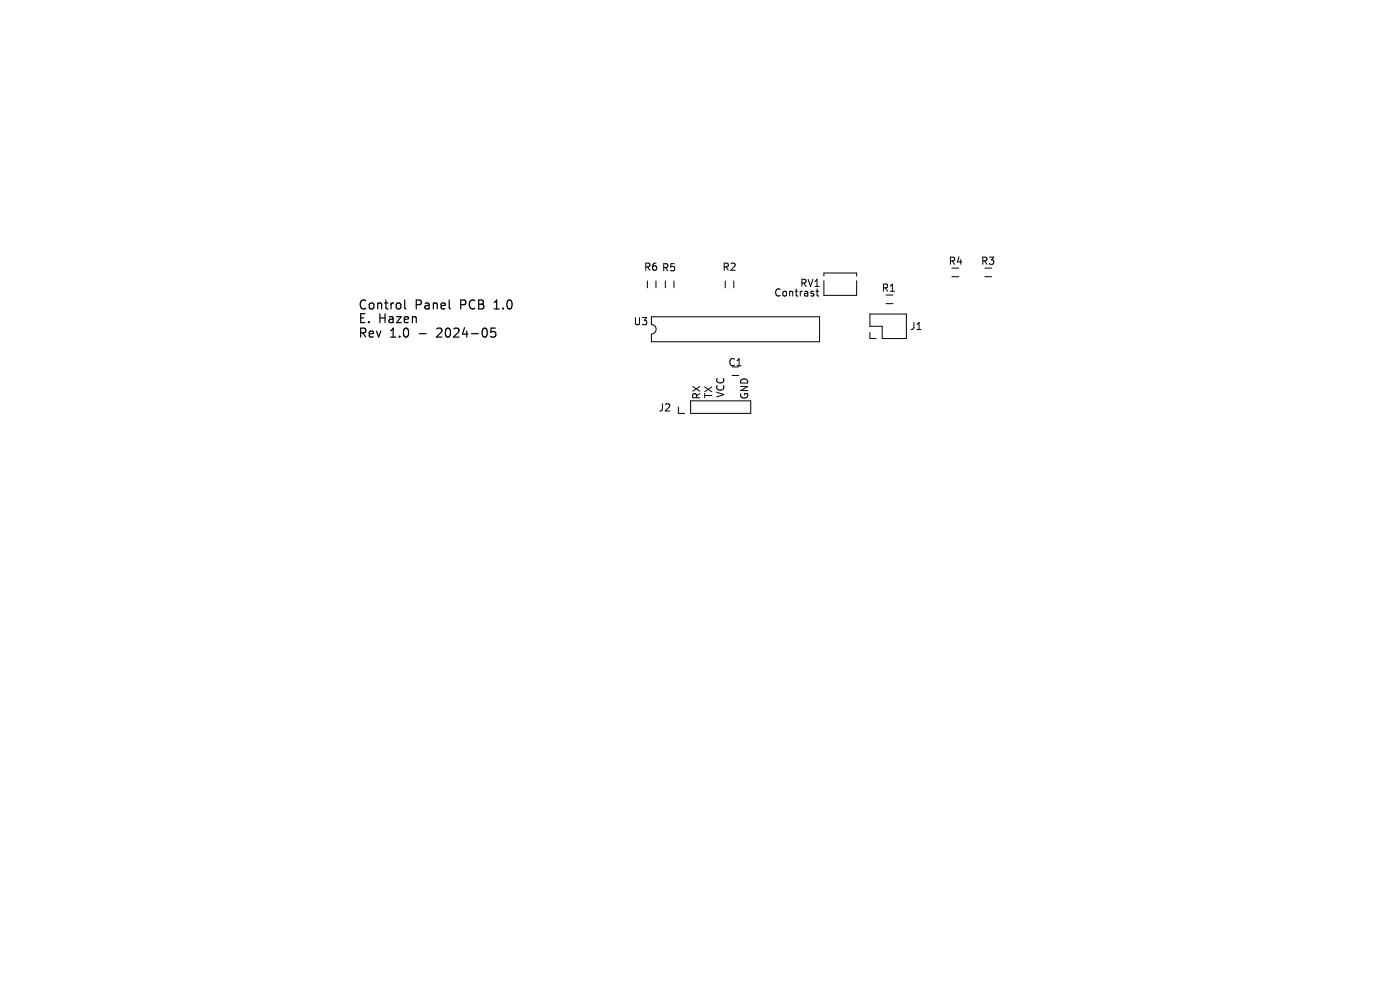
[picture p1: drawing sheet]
<svg xmlns="http://www.w3.org/2000/svg" width="297mm" height="210mm" viewBox="0 0 297 210" stroke-linecap="round" stroke-linejoin="round" font-family="sans-serif">
<defs><g id="words">
<g font-size="2.7">
<text x="75.9" y="65.8">Control</text>
<text x="88.1" y="65.8">Panel</text>
<text x="97.9" y="65.8">PCB</text>
<text x="105.4" y="65.8">1.0</text>
<text x="75.9" y="68.7">E.</text>
<text x="75.9" y="71.8">Rev</text>
<text x="80.4" y="68.7">Hazen</text>
<text x="82.7" y="71.8">1.0</text>
<text x="89.1" y="71.8">-</text>
<text x="93.3" y="71.8">2024-05</text>
</g>
<g font-size="2.1">
<text x="136.5" y="57.7">R6 R5</text>
<text x="153.1" y="57.7">R2</text>
<text x="201.1" y="56.4">R4</text>
<text x="208" y="56.4">R3</text>
<text x="164.2" y="63">Contrast</text>
<text x="169.6" y="61.1">RV1</text>
<text x="186.9" y="62.2">R1</text>
<text x="134.3" y="69.3">U3</text>
<text x="192.9" y="70.3">J1</text>
<text x="154.4" y="78">C1</text>
<text x="139.6" y="87.6">J2</text>
<text x="148.7" y="84.8" transform="rotate(-90 148.7 84.8)">RX</text>
<text x="151.2" y="84.6" transform="rotate(-90 151.2 84.6)">TX</text>
<text x="153.7" y="84.5" transform="rotate(-90 153.7 84.5)">VCC</text>
<text x="158.8" y="84.8" transform="rotate(-90 158.8 84.8)">GND</text>
</g>
</g></defs>
<g fill="none" stroke="#000" stroke-width=".21">
<path d="M137.3 59.6v1.5M139.2 59.6v1.5M141.2 59.6v1.5M143 59.6v1.5M153.9 59.6v1.5M155.7 59.6v1.5M174.8 58.6v-.7h6.9v.7M174.8 59.6v3.1h6.9v-3.1M201.9 58.7h1.5M208.9 58.7h1.5M138.2 67.2h35.7v5.3h-35.7v-1.6a1 1 0 0 0 1-1 1 1 0 0 0-1-1zM155.3 79.7h1.4"/>
<path d="M173.3 61.3v1.3l.4 .2M184.5 66.6h7.8v5.2h-5.2v-2.6h-2.6zM184.5 70.5v1.3h1.4M188 64.4h1.4M143.9 86.4v1.3h1.3M146.5 85h12.8v2.7h-12.8z"/>
</g>
<path d="M85.9 63.6v1.7l.2 .2M105.1 69.6h-.9l-.1 .9 .3-.2 .6 .1 .2 .3-.1 .6-.3 .2h-.4l-.3-.2" fill="none" stroke="#000" stroke-width=".25"/>
<use href="#words"/>
</svg>
